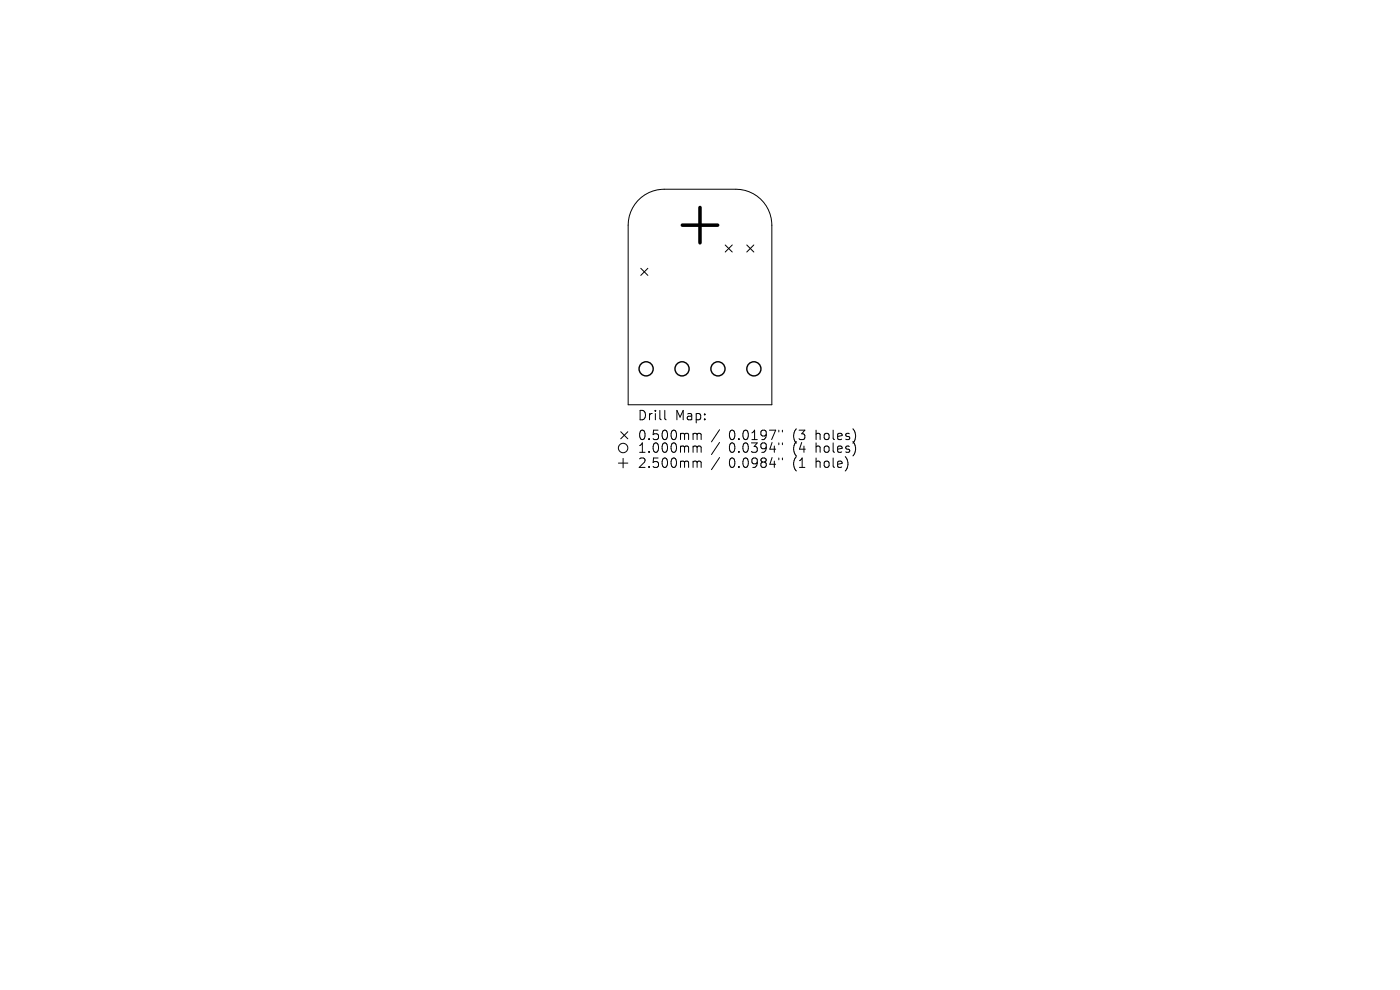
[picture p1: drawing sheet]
<svg xmlns="http://www.w3.org/2000/svg" width="297mm" height="210mm" viewBox="0 0 297 210" stroke-linecap="round" stroke-linejoin="round" font-family="sans-serif">
<defs><g id="words">
<g font-size="2.8">
<text x="135.2" y="89.4">Drill</text>
<text x="143.2" y="89.4">Map:</text>
<text x="135.2" y="93.6">0.500mm</text>
<text x="154.6" y="93.6">0.0197&quot;</text>
<text x="168.4" y="93.6">(3</text>
<text x="173.3" y="93.6">holes)</text>
<text x="135.2" y="96.3">1.000mm</text>
<text x="135.2" y="99.5">2.500mm</text>
<text x="154.6" y="96.3">0.0394&quot;</text>
<text x="154.6" y="99.5">0.0984&quot;</text>
<text x="168.4" y="96.3">(4</text>
<text x="168.4" y="99.5">(1</text>
<text x="173.3" y="96.3">holes)</text>
<text x="173.3" y="99.5">hole)</text>
</g>
</g></defs>
<g fill="none" stroke="#000" stroke-width=".21">
<path d="M135.3 42.5a7.6 7.6 0 0 1 5.6-2.4h15.2a7.6 7.6 0 0 1 7.6 7.7v38.1h-30.4v-38.1a7.6 7.6 0 0 1 2-5.3zM135.9 56.9l1.5 1.5M137.4 56.9l-1.5 1.5M153.8 52l1.5 1.5M155.3 52l-1.5 1.5M158.4 52l1.5 1.5M159.9 52l-1.5 1.5M131.2 98.2h2M131.7 91.6l1.5 1.5M132.2 97.2v2M133.2 91.6l-1.5 1.5M141 87.1v1.7l.3 .3"/>
<path d="M147.3 91.9l.5 .1 .1 .2M147.3 94.6h.3l.3 .3M147.3 97.8h.3l.3 .3M147.9 92.2l.3-.3 .5 .1v1.3M147.9 92.2v1.1M147.9 94.9v1.1M147.9 98.1v1.1M147.9 94.9l.3-.3 .5 .1v1.3M147.9 98.1l.3-.3 .5 .1v1.3M152.7 91.2l-1.8 2.5M152.7 93.9l-1.8 2.5M152.7 97.1l-1.8 2.5"/>
<path d="M165.2 91.3v.3M165.2 94v.3M165.2 97.2v.3M166 91.3v.3M166 94v.3M166 97.2v.3"/>
<circle cx="132.2" cy="95" r="1"/>
</g>
<g fill="none" stroke="#000" stroke-width=".3">
<circle cx="137.1" cy="78.2" r="1.5"/>
<circle cx="144.7" cy="78.2" r="1.5"/>
<circle cx="152.3" cy="78.2" r="1.5"/>
<circle cx="159.9" cy="78.2" r="1.5"/>
</g>
<path d="M144.8 47.8h7.5M148.5 44v7.5" fill="none" stroke="#000" stroke-width=".75"/>
<use href="#words"/>
</svg>
